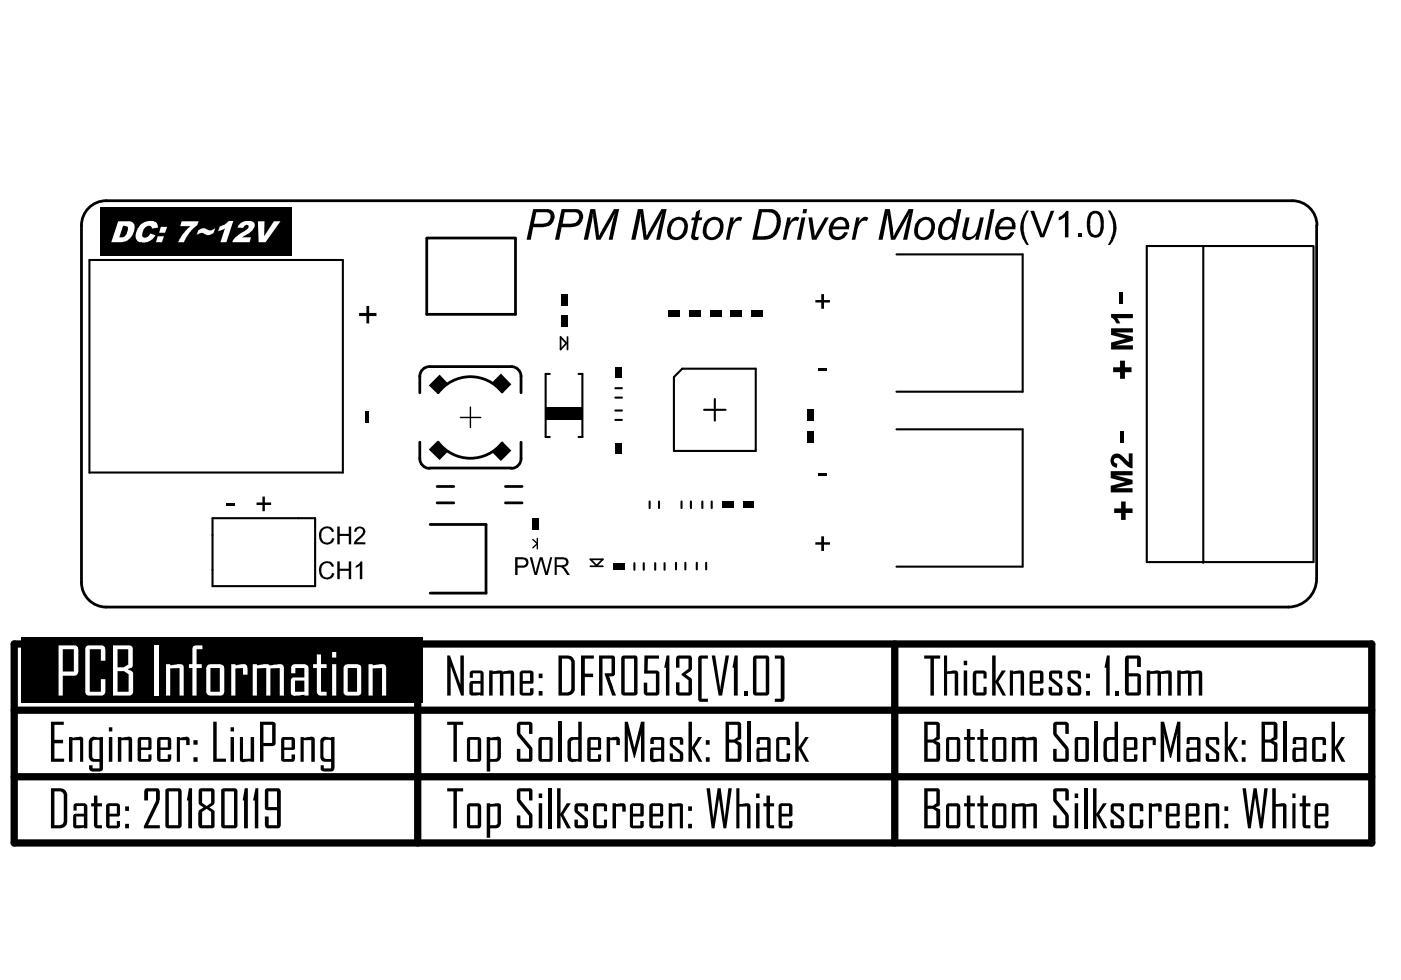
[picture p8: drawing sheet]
<svg xmlns="http://www.w3.org/2000/svg" width="289mm" height="202mm" viewBox="0 0 289 202" stroke-linecap="round" stroke-linejoin="round" font-family="sans-serif">
<path d="M2.9 132.8h280v41.1h-280zM86.1 132.8v41.1M184.5 132.8v41.1M2.9 146.5h280M2.9 160.2h280" fill="none" stroke="#000" stroke-width="1.5"/>
<g fill="#000">
<path d="M119.8 135.2h2.7v.7h-1.9v3h1.7v.8h-1.7v3.8h-.8zM146.8 135.2h.7l1.1 7.1 1-7.1h.7l-1.4 8.3h-.7zM190.6 135.2h3.3v.7h-1.3v7.6h-.7v-7.6h-1.3zM10.5 148.9h2.7v.6h-2v3.1h1.8v.7h-1.8v3.2h2v.6h-2.7zM14.2 152l1 .2 1.5-.2 .5 .3v4.8h-.7v-4.4h-1.6v4.4h-.7zM24.3 152h.7v.2l1.2-.2a.64 .64 0 0 1 .7 0 .64 .64 0 0 1 .3 .6v4.5h-.7v-4.4h-1.5v4.4h-.7zM36.5 152h.6v.2l1.1-.2a.61 .61 0 0 1 .6 0 .61 .61 0 0 1 .3 .6v1.1h-.7v-1h-1.3v4.4h-.6zM44 148.9h.7v7.6h1.9v.6h-2.6zM49.5 152h.6v4.6l1.6-.1v-4.5h.7v5.1h-.7v-.1l-1.5 .2a.56 .56 0 0 1-.7-.6zM62 152h.6v.2l1.3-.2a.64 .64 0 0 1 .7 0 .64 .64 0 0 1 .3 .6v4.5h-.7v-4.4h-1.6v4.4h-.6zM92.2 148.9h3.3v.6h-1.3v7.6h-.7v-7.6h-1.3zM92.2 135.2h.6l2.1 6v-6h.8v8.3h-.6l-2.2-6.1v6.1h-.7z"/>
<path d="M100.9 138.3h.7v.2l.8-.1a1.91 1.91 0 0 1 1.5 .1 2.43 2.43 0 0 1 2 0l.1 .3v4.7h-.7v-4.6l-1.5 .1v4.5h-.7v-4.6l-1.5 .1v4.5h-.7zM106.8 149l.3-.1h2.2l.5 .3v2.2h-.7v-1.9h-1.8v1.8l2.5 3.1v2.4l-.3 .3h-2.5l-.4-.4v-2.2h.7v2h1.8v-2l-2.4-3-.1-2.1zM115.2 148.9h.7v8.2h-.7zM123.5 135.2h3l.3 .2v3.5a.93 .93 0 0 1-1.2 .6l1.4 4h-.7l-1.6-4.5 .1-.1h1.3v-3h-1.8v7.6h-.8zM125.1 152h.7v.2l1.1-.2a.61 .61 0 0 1 .6 0 .61 .61 0 0 1 .3 .6v1.1h-.7v-1h-1.3v4.4h-.7zM128.8 148.9h.7l1.3 5.6 1.4-5.6h.7v8.2h-.7l.1-5.9-1.4 5.1h-.1l-1.4-5.1 .1 5.9h-.7zM132.9 135.2h3v.7h-2.3l-.1 2.4h2l.5 .4v4.3l-.5 .5h-2.2l-.5-.5v-2.2h.7v2h1.8v-3.9h-2.5zM137.5 135.2h.6v8.3h-.8v-5.8h-.3zM138.4 152.1l2.1-.1 .3 .4 .1 1.2h-.7v-1h-1.4v.9l1.9 1.5 .2 .5v1.1a.52 .52 0 0 1-.6 .5h-1.6a.51 .51 0 0 1-.6-.5v-1.2h.7v1.2h1.4v-1.1l-2-1.7-.1-1.3zM139.7 135.3l2.6-.1 .4 .4v2.4l-.3 .4-1 .7 1.1 .7 .2 .4v2.9l-.4 .4h-2.4l-.5-.5v-2.3h.7v2.1h1.9v-2.5l-1.4-1.1v-.2l1.4-1.1v-2h-1.9v1.8h-.7v-2zM142 148.9h.7v5.2l1.3-2.1h.8l-1.5 2.3 1.5 2.8h-.7l-1.4-2.6v2.6h-.7zM144.2 135.3l1.8-.1v.7h-1.3v8.2h1.3v.7h-1.7l-.3-.5v-8.7z"/>
<path d="M151.5 135.2h.6v8.3h-.8v-5.8h-.2zM153.4 142.5h.7v1h-.7zM154.1 148.9h.8v8.2h-.8zM159.8 135.2h1.6l.4 .6v8.5l-.4 .5h-1.6v-.7h1.2v-8.2h-1.2zM160.3 152.1l2-.1a.61 .61 0 0 1 .6 .6v1.1h-.7v-1.1h-1.5v4h1.5v-1.2h.7v1.2a.48 .48 0 0 1-.6 .5h-1.7a.51 .51 0 0 1-.5-.5v-4.1zM164 148.9h.7v5.2l1.4-2.1h.7l-1.5 2.3 1.6 2.8h-.8l-1.4-2.6v2.6h-.7zM194.7 135.2h.6v3.3l.9-.1a.99 .99 0 0 1 1.4 .5v4.6h-.7v-4.6l-1.6 .1v4.5h-.6zM199.4 150.4h.7v1.6h.9v.6h-.9v4h.9v.5h-1a.61 .61 0 0 1-.6-.5v-4h-.6v-.6h.6zM200.8 138.5l.4-.2h1.8a.58 .58 0 0 1 .5 .6v1.1h-.7v-1.1h-1.5v3.9h1.5v-1.1h.7v1.1a.57 .57 0 0 1-.6 .7h-1.6a.61 .61 0 0 1-.7-.7v-3.9zM202.2 150.4h.6v1.6h1v.6h-1v4h1v.5h-1a.51 .51 0 0 1-.6-.5v-4h-.7v-.6h.7zM204.6 135.2h.7v5.3l1.3-2.2h.8l-1.5 2.3 1.6 2.9h-.7l-1.5-2.7v2.7h-.7zM208.3 138.3h.6v.2l.9-.1a.99 .99 0 0 1 1.4 .5v4.6h-.7v-4.6l-1.6 .1v4.5h-.6z"/>
<path d="M208.7 152l1 .2a2.07 2.07 0 0 1 1.8 0l1.3-.2a.64 .64 0 0 1 .7 0 .64 .64 0 0 1 .3 .6v4.5h-.7v-4.4h-1.5v4.4h-.7v-4.4h-1.5v4.4h-.7zM216.6 138.4l2-.1a.58 .58 0 0 1 .5 .6v1.1h-.7v-1.1h-1.4v.9l2 1.7 .1 .4v1.1a.48 .48 0 0 1-.6 .5h-1.6a.61 .61 0 0 1-.6-.7v-1.1h.7v1.1h1.4v-1l-1.9-1.5-.2-.3v-1.3zM217.3 149l.4-.1h2.2l.5 .4v2.1h-.7v-1.9h-1.8v1.8l2.3 2.7 .2 .5v2.2l-.3 .4h-2.5l-.4-.3v-2.3h.7v2h1.8v-2l-2.4-2.8-.1-.3v-2.1zM220.5 138.4l1.9-.1a.58 .58 0 0 1 .5 .6v1.1h-.6v-1.1h-1.5v.9l2 1.7 .2 .4-.1 1.1a.48 .48 0 0 1-.6 .5h-1.5a.61 .61 0 0 1-.7-.7v-1.1h.7v1.1h1.5v-1l-2.1-1.8v-1.3zM225.8 148.9h.6v8.2h-.6zM228.3 135.2h.5v8.3h-.7v-5.8h-.3zM230.1 142.5h.7v1h-.7zM235.7 152h.7v.2h.2a1.41 1.41 0 0 1 1.8 .1v1.4h-.7v-1h-1.3v4.4h-.7zM236.5 138.3h.7v.2l.8-.1a1.91 1.91 0 0 1 1.5 .1l.6-.1a1.04 1.04 0 0 1 1.5 .5v4.6h-.7v-4.6l-1.5 .1v4.5h-.7v-4.6l-1.5 .1v4.5h-.7zM239.4 148.9h.7l1.3 5.6 1.4-5.6h.6v8.2h-.7l.1-5.9-1.3 5.1h-.2l-1.3-5.1 .1 5.9h-.7zM242.8 138.3h.7v.2l.8-.1a1.67 1.67 0 0 1 1.4 .1 2.53 2.53 0 0 1 2.1 0l.1 .3v4.7h-.7v-4.6l-1.5 .1v4.5h-.7v-4.6l-1.5 .1v4.5h-.7zM248.9 152.1l2-.1a.51 .51 0 0 1 .5 .6v1h-.6v-1h-1.4v.9l2 1.7v1.4a.51 .51 0 0 1-.5 .5h-1.7a.48 .48 0 0 1-.5-.5v-1.2h.7v1.2h1.4v-1.1l-2.1-1.7v-1.2z"/>
<path d="M252.6 148.9h.6v5.2l1.4-2.1h.7l-1.4 2.3 1.5 2.8h-.7l-1.5-2.6v2.6h-.6zM264.7 148.9h.7v8.2h-.7zM270.9 152.1l2.1-.1 .4 .3 .1 1.4h-.8v-1.1h-1.4v4h1.4v-1.2h.8v1.2a.52 .52 0 0 1-.7 .5h-1.7a.48 .48 0 0 1-.5-.5v-4.1zM274.6 148.9h.7v5.2l1.3-2.1h.8l-1.5 2.3 1.6 2.8h-.8l-1.4-2.6v2.6h-.7zM19.4 164.1h.7v1.6h.9v.6h-.9v3.9h.9v.7h-1.1l-.3-.2-.2-.3v-4.1h-.6v-.6h.6zM30 162.7l2.5-.1 .4 .4v2.3l-2.4 4.9h2.5v.7h-3.3v-.5l2.5-5.2v-2h-1.7v1.9h-.8v-1.9zM39 162.6h.6v8.3h-.8v-5.8h-.3zM50.5 162.6h.6v8.3h-.8v-5.8h-.3zM52.7 162.6h.6v8.3h-.8v-5.8h-.3zM92.2 162.6h3.3v.6h-1.3v7.7h-.7v-7.7h-1.3zM106.8 162.7l2.7-.1 .3 .4v2.1h-.7v-1.9h-1.8v1.8l2.4 2.8 .1 .3v2.4l-.4 .4h-2.4l-.4-.5v-2.2h.7v2h1.8v-1.9l-2.3-2.8-.2-.5v-2zM113 162.6h.7v8.3h-.7z"/>
<path d="M114.9 162.6h.7v5.2l1.3-2.1h.8l-1.5 2.3 1.5 2.9h-.7l-1.4-2.7v2.7h-.7zM118.6 165.9l.4-.2h1.8l.5 .4v1.2h-.8v-1h-1.3v.9l1.9 1.6 .2 .3v1.1a.58 .58 0 0 1-.7 .7h-1.6a.58 .58 0 0 1-.5-.7v-1.1h.7v1.1h1.3v-1l-2-1.7v-1.2zM122.5 165.9l.3-.2h1.9a.58 .58 0 0 1 .5 .6v1h-.7v-1h-1.5v3.9h1.5v-1.1h.7v1.1a.57 .57 0 0 1-.6 .7h-1.6a.61 .61 0 0 1-.7-.7v-3.9zM126.3 165.7h.7v.2l.3-.1a1.78 1.78 0 0 1 1.7 .2v1.4h-.7v-1.1l-1.3 .1v4.5h-.7zM137.9 165.7h.7v.2l.9-.1a.93 .93 0 0 1 1.3 .4v4.7h-.6v-4.6l-1.6 .1v4.5h-.7zM145.7 162.6h.7l.7 6.5 .9-6.5h.6l.9 6.5 .7-6.5h.7l-1.1 8.3h-.6l-.9-6.7-1 6.7h-.5zM151.8 162.6h.7v3.3l.9-.1a.99 .99 0 0 1 1.4 .5v4.6h-.7v-4.6l-1.6 .1v4.5h-.7zM158.1 164.1h.7v1.6h.8v.6h-.8v3.9h.8v.7h-1a.58 .58 0 0 1-.5-.7v-3.9h-.7v-.6h.7zM199.4 164.1h.7v1.6h.9v.6h-.9v3.9h.9v.7h-1a.61 .61 0 0 1-.6-.7v-3.9h-.6v-.6h.6zM202.2 164.1h.6v1.6h1v.6h-1v3.9h1v.7h-1a.52 .52 0 0 1-.6-.7v-3.9h-.7v-.6h.7zM208.7 165.7h.7v.2l1.1-.2h.7l.3 .2 1.6-.2a.54 .54 0 0 1 .7 .6v4.6h-.7v-4.6l-1.5 .1v4.5h-.7v-4.6l-1.5 .1v4.5h-.7zM217.4 162.7l2.6-.1 .4 .4v2.1h-.7v-1.9h-1.8v1.8l2.4 3 .1 2.4-.4 .5h-2.4l-.4-.4v-2.3h.7v2h1.8v-1.9l-2.5-3.2v-2.1z"/>
<path d="M223.6 162.6h.7v8.3h-.7zM225.4 162.6h.7v5.2l1.4-2.1h.7l-1.5 2.3 1.6 2.9h-.7l-1.5-2.7v2.7h-.7zM229.3 165.8l2-.1a.58 .58 0 0 1 .5 .6v1h-.7v-1h-1.4v.9l2 1.6 .1 .5v1.1a.48 .48 0 0 1-.6 .5h-1.6a.61 .61 0 0 1-.6-.7v-1.1h.7v1.1h1.4v-1l-2-1.8v-1.3zM233.2 165.8l2-.1 .5 .3 .1 1.3h-.7v-1h-1.5v3.9h1.5v-1.1h.7v1.3a.58 .58 0 0 1-.7 .5h-1.7a.58 .58 0 0 1-.5-.7v-4.1zM236.9 165.7h.7v.2l.1-.1a2.3 2.3 0 0 1 1.8 .1l.1 1.5h-.7v-1.1l-1.3 .1v4.5h-.7zM248.5 165.7h.7v.2l.2-.1a2.83 2.83 0 0 1 2 .1v5h-.7v-4.6l-1.5 .1v4.5h-.7zM256.2 162.6h.7l.8 6.5 .8-6.5h.7l.8 6.5 .7-6.5h.7l-1 8.3h-.6l-.9-6.7-1 6.7h-.5zM262.4 162.6h.7v3.3l.2-.1a2.52 2.52 0 0 1 1.9 .1l.1 5h-.7v-4.6l-1.5 .1v4.5h-.7zM268.6 164.1h.7v1.6h.9v.6h-.9v3.9h.9v.7h-1a.61 .61 0 0 1-.6-.7v-3.9h-.6v-.6h.6z"/>
<path d="M111.1 138.9h.8v1h-.8zM111.1 142.5h.8v1h-.8z"/>
<path d="M198.7 136.3h.8v.9h-.8zM198.7 138.3h.8v5.2h-.8z"/>
<path d="M224 138.9h.8v1h-.8zM224 142.5h.8v1h-.8z"/>
<path d="M18.7 152.2l.5-.2 1.3 .2v-.2h.7v6.5a.61 .61 0 0 1-.5 .6h-1.7a.97 .97 0 0 1-.6-1.3h.7v.7h1.4v-1.4h-1.3a1.17 1.17 0 0 1-.9-1v-3.2zM19.2 152.7l-.2 .3v3.1a.48 .48 0 0 0 .6 .5h.9v-3.9l-1.1-.1z"/>
<path d="M22.4 150h.8v.9h-.8zM22.4 152h.8v5.1h-.8z"/>
<path d="M28.5 152.2l.3-.2h1.9a.48 .48 0 0 1 .5 .6v1.9l-.2 .2h-1.9v1.9h1.5v-1h.6v1a.51 .51 0 0 1-.5 .5h-1.8a.48 .48 0 0 1-.5-.5v-4.1zM29.1 152.6v1.6h1.5v-1.6z"/>
<path d="M32.5 152.2l.3-.2h1.9a.61 .61 0 0 1 .6 .6v1.9l-.3 .2h-1.9v1.9h1.5v-1h.7l-.1 1a.48 .48 0 0 1-.5 .5h-1.7a.61 .61 0 0 1-.6-.5v-4zM33.1 152.6v1.6h1.5v-1.6z"/>
<path d="M39.9 152.7h.9v.9h-.9zM39.9 156.2h.9v.9h-.9z"/>
<path d="M47.5 150h.8v.9h-.8zM47.5 152h.8v5.1h-.8z"/>
<path d="M53.6 148.9h2.7l.5 .3v4.3l-.1 .3-.4 .1h-2v3.2h-.7zM54.3 149.5v3.7h1.8v-3.7z"/>
<path d="M58.2 152.1l2-.1a.61 .61 0 0 1 .6 .6v1.9l-.2 .2h-2v1.9h1.5v-1h.7v1a.48 .48 0 0 1-.6 .5h-1.6a.51 .51 0 0 1-.6-.5v-4.1zM58.6 152.6v1.6h1.5v-1.6z"/>
<path d="M66.4 152.2l.4-.2 1.5 .2v-.2h.7v6.5l-.4 .6h-1.9a1 1 0 0 1-.6-1.3h.7v.7h1.5v-1.4h-1.2a.99 .99 0 0 1-1-1v-3.4zM66.8 152.8v3.5l.4 .3h1.1v-3.9l-1.2-.1z"/>
<path d="M96.5 152.1l2.3-.1 .4 .3v4.3a.52 .52 0 0 1-.6 .5h-1.7a.51 .51 0 0 1-.6-.5v-4.1zM96.9 152.6v4h1.6v-4z"/>
<path d="M97.2 138.4l2-.1a.58 .58 0 0 1 .5 .6v4.6h-.7v-.2l-1.7 .2a.48 .48 0 0 1-.5-.6v-1.9a.48 .48 0 0 1 .6-.5h1.7v-1.6h-1.6v.9h-.6v-1.1zM97.5 141v1.8h1.6v-1.8z"/>
<path d="M100.4 152h.7v.2h.2a1.89 1.89 0 0 1 1.9 0v4.3l-.3 .4-.4 .2h-1.4v2h-.7zM101.1 152.7v3.9h.9a.51 .51 0 0 0 .6-.6v-3.3z"/>
<path d="M107.5 138.4l2-.1a.58 .58 0 0 1 .5 .6v1.8l-.2 .3h-2v1.9h1.5v-.9h.7v1a.58 .58 0 0 1-.6 .5h-1.7a.58 .58 0 0 1-.5-.7v-4.1zM107.8 138.9v1.6h1.5v-1.6z"/>
<path d="M111.2 152.2l.3-.2h1.9a.51 .51 0 0 1 .6 .6v4a.51 .51 0 0 1-.6 .5h-1.9l-.4-.3-.1-4.3zM111.7 152.6v4h1.6v-4z"/>
<path d="M115.2 135.2h1.8a1.47 1.47 0 0 1 1.5 1.5v5.3a1.44 1.44 0 0 1-1.5 1.5h-1.8zM115.9 135.9v6.9h1.1l.5-.1 .3-.7v-5.5l-.2-.4-.4-.2z"/>
<path d="M119.2 148.9h.8v8.2h-.8a1.88 1.88 0 0 1-2-.3l-.2-.5v-3.5l.3-.5 .5-.3h1.4zM117.9 152.7l-.2 .3v3a.84 .84 0 0 0 1.3 .6l.2-.1v-3.9h-1z"/>
<path d="M121.3 152.2l.2-.2h2a.48 .48 0 0 1 .5 .6v1.9l-.2 .2h-2v1.9h1.5v-1h.7v1a.51 .51 0 0 1-.6 .5h-1.8a.48 .48 0 0 1-.5-.5v-4.1zM121.8 152.6v1.6h1.5v-1.6z"/>
<path d="M128.3 135.3l2.8-.1 .4 .4v7.5l-.5 .4h-2.5l-.4-.5v-7.4zM128.8 135.9v6.9h2v-6.9z"/>
<path d="M134.3 152.1l2.1-.1a.51 .51 0 0 1 .6 .6v4.5h-.7v-.1l-1.3 .2a.7 .7 0 0 1-1-.6v-1.8a.51 .51 0 0 1 .6-.6h1.7v-1.6h-1.5v.9h-.7v-1zM134.8 154.7v1.9l1.5-.1v-1.8z"/>
<path d="M145.6 152.7h.7v.9h-.7zM145.6 156.2h.7v.9h-.7z"/>
<path d="M149.6 148.9h2.8l.5 .4v3.1l-.9 .4 .8 .4 .1 .3v3.1l-.3 .5h-3zM150.3 149.5v3h1.1l.7-.5v-2.5zM150.3 153.2v3.3h1.8v-2.8l-.7-.5z"/>
<path d="M155.5 135.3l2.7-.1 .4 .4v7.4l-.4 .5h-2.5l-.4-.5v-7.4zM156 135.9v6.9h1.9v-6.9z"/>
<path d="M156.3 152.1l2.2-.1 .4 .5v4.6h-.7v-.1l-1.5 .2a.56 .56 0 0 1-.7-.6v-1.9a.48 .48 0 0 1 .6-.5h1.6v-1.6h-1.5v.9h-.6v-1.1zM156.6 154.7v1.9l1.6-.1v-1.8z"/>
<path d="M190.6 148.9h2.7l.5 .3v3.2l-.8 .4 .7 .3 .2 .3v3.2l-.4 .5h-2.9zM191.3 149.5v3h1.1l.7-.5v-2.5zM191.3 153.2v3.3h1.8v-2.8l-.7-.5z"/>
<path d="M195.3 152.1l2.1-.1a.61 .61 0 0 1 .6 .6v4a.48 .48 0 0 1-.6 .5h-1.7a.51 .51 0 0 1-.6-.5v-4.1zM195.7 152.6v4h1.6v-4z"/>
<path d="M204.8 152.2l.2-.2h2a.48 .48 0 0 1 .5 .6v4a.51 .51 0 0 1-.5 .5h-1.9a.48 .48 0 0 1-.5-.5v-4.1zM205.3 152.6v4h1.6v-4z"/>
<path d="M212.6 138.4l2-.1 .5 .4 .1 2-.3 .3h-1.9v1.9h1.5v-.9h.7v1a.58 .58 0 0 1-.7 .5h-1.6a.52 .52 0 0 1-.6-.7v-4.1zM213 138.9v1.6h1.5v-1.6z"/>
<path d="M221.8 152.1l2.3-.1 .4 .3 .1 4.3a.52 .52 0 0 1-.7 .5h-1.7a.51 .51 0 0 1-.6-.5v-4.1zM222.3 152.6v4h1.5v-4z"/>
<path d="M229.8 148.9h.8v8.2h-1a1.65 1.65 0 0 1-1.8-.3l-.2-.7v-3.1a.99 .99 0 0 1 1.1-1h1.1zM228.5 152.7l-.2 .4v2.9a.93 .93 0 0 0 1.3 .6l.2-.1v-3.9h-1z"/>
<path d="M231.9 152.1l2.2-.1 .4 .3 .1 2.2-.3 .2h-2v1.9h1.6v-1h.7v1a.52 .52 0 0 1-.7 .5h-1.6a.51 .51 0 0 1-.6-.5v-4.1zM232.3 152.6v1.6h1.6v-1.6z"/>
<path d="M232.3 135.3l2.6-.1 .4 .5v1.9h-.8v-1.7h-1.7v3h1.9l.4 .1 .2 .4v3.6l-.4 .5h-2.4l-.4-.4-.1-7.3zM232.8 139.5v3.3h1.8v-3.3z"/>
<path d="M244.8 152.2l.3-.2h2l.5 .5v4.6h-.7v-.1l-1.5 .2a.56 .56 0 0 1-.8-.6v-1.9a.47 .47 0 0 1 .5-.5h1.8v-1.6h-1.5v.9h-.7zM245.3 154.7v1.9l1.6-.1v-1.8z"/>
<path d="M256.1 152.7h.8v.9h-.8zM256.1 156.2h.8v.9h-.8z"/>
<path d="M260.2 148.9h2.7l.5 .3v3.1l-.2 .3-.7 .2 .7 .3 .2 .3v3.3l-.3 .4h-2.9zM260.9 149.5v3h1l.8-.5v-2.5zM260.9 153.2v3.3h1.8v-2.8l-.8-.5z"/>
<path d="M266.8 152.1l2.1-.1a.51 .51 0 0 1 .6 .6v4.5h-.7l-.1-.1-1.2 .2a.7 .7 0 0 1-1-.6v-1.8a.51 .51 0 0 1 .6-.6h1.7v-1.6h-1.5v.9h-.7v-1zM267.2 154.7v1.9l1.6-.1v-1.8z"/>
<path d="M10.5 162.6h1.9a1.47 1.47 0 0 1 1.5 1.5v5.5a1.48 1.48 0 0 1-1.5 1.3h-1.9zM11.2 163.2v7h1.2l.4-.1 .3-.4v-5.9a.77 .77 0 0 0-.9-.6z"/>
<path d="M15.2 165.9l.4-.2h1.9l.5 .5v4.7h-.7v-.2l-1.4 .2a.62 .62 0 0 1-.8-.6v-2a.48 .48 0 0 1 .6-.5h1.6v-1.5h-1.5v.9h-.6zM15.7 168.4v1.8h1.6v-1.8z"/>
<path d="M22.2 165.8l2-.1a.58 .58 0 0 1 .5 .6v1.8l-.2 .3h-1.9v1.9h1.5v-1h.6v1.1a.58 .58 0 0 1-.6 .5h-1.7a.58 .58 0 0 1-.5-.7v-4.1zM22.6 166.3v1.5h1.5v-1.5z"/>
<path d="M25.8 166.3h.8v1h-.8zM25.8 169.9h.8v1h-.8z"/>
<path d="M34.3 162.7l2.7-.1 .4 .3 .1 7.5-.5 .5h-2.5l-.4-.5v-7.4zM34.8 163.2v7h1.9v-7z"/>
<path d="M41.2 162.7l2.6-.1 .5 .4v2.6l-.3 .4-.8 .5 .8 .5 .3 .3v3.2l-.5 .4h-2.4l-.4-.4v-3.2l1-.8-1-.7v-2.8zM41.7 163.2v2.4l.9 .7 .9-.7v-2.4zM41.7 167.5v2.7h1.8v-2.7l-.9-.7z"/>
<path d="M45.8 162.7l2.7-.1 .5 .4v7.4l-.5 .5h-2.5l-.3-.3-.1-7.6zM46.3 163.2v7h2v-7z"/>
<path d="M54.8 162.7l2.7-.1 .3 .4 .1 7.3-.3 .5-2.6 .1-.2-.3-.2-.4v-1.8h.8v1.8h1.7v-3.1h-2.1a.49 .49 0 0 1-.4-.6v-3.5zM55.3 163.2v3.3h1.8v-3.3z"/>
<path d="M96.6 165.8l2.1-.1 .5 .3v4.4a.58 .58 0 0 1-.6 .5h-1.7a.52 .52 0 0 1-.6-.7v-4.1zM96.9 166.3v3.9h1.6v-3.9z"/>
<path d="M100.4 165.7h.7v.2l.2-.1a2.52 2.52 0 0 1 1.9 .1v4.1a.98 .98 0 0 1-1 .9h-1.1v1.9h-.7zM101.1 166.4v3.8h1a.48 .48 0 0 0 .5-.6v-3.3z"/>
<path d="M111.1 163.7h.7v.9h-.7zM111.1 165.7h.7v5.2h-.7z"/>
<path d="M130.2 165.8l2.1-.1a.58 .58 0 0 1 .5 .6v1.8l-.3 .3h-2v1.9h1.5v-1h.8v1.1a.58 .58 0 0 1-.7 .5h-1.7a.58 .58 0 0 1-.5-.7v-4.1zM130.5 166.3v1.5h1.5v-1.5z"/>
<path d="M134 165.9l.4-.2h1.9a.58 .58 0 0 1 .5 .6v1.8l-.2 .3h-2v1.9h1.5v-1h.7l-.1 1.3-.4 .3h-1.9a.58 .58 0 0 1-.5-.7v-3.9zM134.6 166.3v1.5h1.5v-1.5z"/>
<path d="M141.9 166.3h.8v1h-.8zM141.9 169.9h.8v1h-.8z"/>
<path d="M155.9 163.7h.7v.9h-.7zM155.9 165.7h.7v5.2h-.7z"/>
<path d="M160.9 165.8l2-.1 .5 .3v2.1l-.3 .3h-1.9v1.9h1.5v-1h.7v1.1a.58 .58 0 0 1-.6 .5h-1.7a.52 .52 0 0 1-.5-.7v-4.1zM161.2 166.3v1.5h1.5v-1.5z"/>
<path d="M190.6 162.6h2.9l.3 .4v3l-.1 .3-.7 .2 .9 .5v3.4l-.4 .5h-2.9zM191.3 163.2v3h1.1l.7-.5v-2.5zM191.3 166.8v3.4h1.8v-2.9l-.7-.5z"/>
<path d="M195.4 165.8l2-.1a.61 .61 0 0 1 .6 .6v4.1a.48 .48 0 0 1-.6 .5h-1.7a.52 .52 0 0 1-.6-.7v-4.1zM195.7 166.3v3.9h1.6v-3.9z"/>
<path d="M204.8 165.9l.3-.2h1.9a.58 .58 0 0 1 .5 .6v4.1a.48 .48 0 0 1-.5 .5h-1.7a.61 .61 0 0 1-.7-.7v-3.9zM205.3 166.3v3.9h1.6v-3.9z"/>
<path d="M221.6 163.7h.7v.9h-.7zM221.6 165.7h.7v5.2h-.7z"/>
<path d="M240.6 165.9l.3-.2h1.8a.52 .52 0 0 1 .6 .6v1.8l-.2 .3h-2v1.9h1.5v-1h.7v1.1a.48 .48 0 0 1-.6 .5h-1.6a.61 .61 0 0 1-.7-.7v-3.9zM241.1 166.3v1.5h1.5v-1.5z"/>
<path d="M244.8 165.8l2-.1 .5 .3 .1 2.1-.3 .3h-2v1.9h1.5v-1h.8v1.1a.58 .58 0 0 1-.7 .5h-1.6a.52 .52 0 0 1-.6-.7v-4.1zM245.1 166.3v1.5h1.5v-1.5z"/>
<path d="M252.5 166.3h.8v1h-.8zM252.5 169.9h.8v1h-.8z"/>
<path d="M266.5 163.7h.7v.9h-.7zM266.5 165.7h.7v5.2h-.7z"/>
<path d="M271.2 165.9l.4-.2h1.9a.58 .58 0 0 1 .5 .6v1.8l-.3 .3h-1.9v1.9h1.5v-1h.7l-.1 1.3-.4 .3h-1.9a.58 .58 0 0 1-.5-.7v-3.9zM271.8 166.3v1.5h1.5v-1.5z"/>
</g>
<path d="M4.4 131.5h82.7v13.5h-82.7z" fill-rule="evenodd" fill="#000"/>
<g fill="#fff">
<path d="M17.9 133.3l.2-.2h3.1l.5 .5v2.7h-.9v-2.4h-2.3v8.8h2.3v-2.6h.9v2.7l-.1 .3-.4 .4h-3l-.6-.6v-9.2z"/>
<path d="M31.7 133.1h.9v10.4h-.9z"/>
<path d="M34.2 137h.9v.2l1.9-.2a.71 .71 0 0 1 .9 .8v5.7h-.9v-5.7l-1.9 .1v5.6h-.9z"/>
<path d="M39.8 133.3l.5-.2h1.5v.8h-1.3v3.1h1.1v.8h-1.1v5.7h-.8v-5.7h-.7v-.8h.7v-3.2z"/>
<path d="M47.7 137h.8v.2h.2a3.1 3.1 0 0 1 2.1-.1l.2 .3v.4v1.4h-.9v-1.4l-1.6 .1v5.6h-.8z"/>
<path d="M52.1 137h.9v.2l1-.1a1.97 1.97 0 0 1 1.7 .2l1.6-.3a.88 .88 0 0 1 1.3 .8v5.7h-.9v-5.7l-1.9 .1v5.6h-.9v-5.7l-1.9 .1v5.6h-.9z"/>
<path d="M65.3 135h.9v2h1.1v.8h-1.1v4.9h1.1v.8h-1.2a.86 .86 0 0 1-.8-.8v-4.9h-.7v-.8h.7z"/>
<path d="M76 137h.9v.2h.1a4.2 4.2 0 0 1 2.4-.1l.2 .6v5.8h-.8v-5.7l-1.9 .1v5.6h-.9z"/>
<path d="M12.1 133.1h3.5l.3 .2 .3 .6-.1 5-.6 .5h-2.6v4.1h-.8zM12.9 133.9v4.6h2.3v-4.6z"/>
<path d="M23.3 133.1h3.5l.5 .4 .1 3.9-.2 .3-.9 .4 .8 .3 .4 .3v4.1l-.2 .4-.4 .3h-3.6zM24.2 133.9v3.8h1.3l1-.6v-3.2zM24.2 138.4v4.3h2.3v-3.6l-.9-.7z"/>
<path d="M43 137.1l2.5-.1a.86 .86 0 0 1 .8 .8v5a.74 .74 0 0 1-.8 .7h-2.2a.86 .86 0 0 1-.8-.8v-5zM43.4 137.8v4.9h1.9v-4.9z"/>
<path d="M60.4 137.1h2.6a.72 .72 0 0 1 .6 .7v5.7h-.8v-.2l-1.1 .2h-1.1a.59 .59 0 0 1-.6-.7v-2.3a.62 .62 0 0 1 .6-.8h2.2v-1.9h-1.9v1.1h-.8v-1.4zM60.8 140.4v2.3h2v-2.3z"/>
<path d="M68.5 134.5h.8v1.1h-.8zM68.5 137h.8v6.5h-.8z"/>
<path d="M71.3 137.1l2.5-.1a.74 .74 0 0 1 .7 .8v4.9a.65 .65 0 0 1-.7 .8h-2.2a.74 .74 0 0 1-.8-.8v-5zM71.7 137.8v4.9h1.9v-4.9z"/>
</g>
<g fill="none" stroke="#000" stroke-width=".57">
<path d="M88 49.2v15.6h18.3v-15.6M88 49.1h18.3M271.5 46.5v72.8a5.9 5.9 0 0 1-5.8 5.9h-243.8a5.1 5.1 0 0 1-5.1-5.1v-73.6a5.1 5.1 0 0 1 5.1-5.1h244.6a5.1 5.1 0 0 1 5.1 5.1M86.6 77.6v3.4M88.6 75.6h16.9M107.5 77.6v3.4M86.6 91.2v3.4M88.6 96.5h16.9M107.5 91.2v3.4M88.7 108.2h11.5v14.1h-11.5M90.2 100.3h3.4M90.2 103.7h3.4"/>
<path d="M104.2 100.3h3.5M104.2 103.7h3.5"/>
</g>
<g fill="none" stroke="#000" stroke-width=".43">
<path d="M18.4 53.6h52.3v43.9h-52.3zM184.9 52.5h26v28.3h-26M248.1 51v65.1M270.8 50.7h-34.3v65.2M270.9 50.8v65.1h-34.3M113.4 77.1h-.9v13h.9M119.3 77.1h.8v13h-.8M140.7 76.1h15.2v16.9h-16.9v-15.2zM126.9 84.7h1.4M126.9 82h1.4M126.9 80.1h1.4M126.9 86.6h1.4"/>
<path d="M145.2 84.5h4.4M147.4 82.3v4.5M184.9 88.6h26v28.3h-26M43.8 106.9h21.2v14h-21.2zM130.8 116.2v1.3M132.8 116.2v1.3M134 103.4v1.4M135.1 116.2v1.3M135.9 103.4v1.4M137.1 116.2v1.3M139.4 116.1v1.4M140.6 103.4v1.4"/>
<path d="M141.3 116.1v1.4M142.5 103.4v1.4M143.7 116.1v1.4M144.8 103.4v1.4M145.6 116.1v1.4M146.8 103.4v1.4"/>
</g>
<path d="M94.9 86.1h4.3M97 84v4.2M109.9 111.3l.9 .8-.9 .9M110.8 111.1v2.1" fill="none" stroke="#000" stroke-width=".29"/>
<path d="M115.6 69.5l1.2 1.3-1.2 1.3zM117 69.5v2.6M121.8 115.4h2.5l-1.3 1.3zM121.8 116.8h2.5" fill="none" stroke="#000" stroke-width=".36"/>
<g fill="#000">
<path d="M20.7 42.8h39.4v9.9h-39.4z" fill-rule="evenodd"/>
<path d="M90.7 77.3l1.6 1.7-2.1 2.2-1.8-1.7z" fill-rule="evenodd"/>
<path d="M103.3 77.1l2.2 2.2-1.9 1.9-2.2-2.3z" fill-rule="evenodd"/>
<path d="M115.7 65.1h1.4v2.3h-1.4z" fill-rule="evenodd"/>
<path d="M115.7 60.7h1.4v2.3h-1.4z" fill-rule="evenodd"/>
<path d="M126.9 75.6h1.4v2.2h-1.4z" fill-rule="evenodd"/>
<path d="M137.8 64h2.3v1.5h-2.3z" fill-rule="evenodd"/>
<path d="M142.1 64h2.3v1.5h-2.3z" fill-rule="evenodd"/>
<path d="M146.4 64h2.3v1.5h-2.3z" fill-rule="evenodd"/>
<path d="M150.7 64h2.3v1.5h-2.3z" fill-rule="evenodd"/>
<path d="M155 64h2.3v1.4h-2.3z" fill-rule="evenodd"/>
<path d="M90.2 91l2.1 2.2-1.6 1.7-2.3-2.2z" fill-rule="evenodd"/>
<path d="M103.6 91.1l1.9 1.8-2.2 2.2-1.9-1.9z" fill-rule="evenodd"/>
<path d="M112.4 84h7.8v2.5h-7.8z" fill-rule="evenodd"/>
<path d="M126.8 91.4h1.4v2.2h-1.4z" fill-rule="evenodd"/>
<path d="M166.5 88.9h1.4v2.3h-1.4z" fill-rule="evenodd"/>
<path d="M166.5 84.5h1.4v2.3h-1.4z" fill-rule="evenodd"/>
<path d="M109.7 107h1.5v2.3h-1.5z" fill-rule="evenodd"/>
<path d="M126.5 116.1h2.3v1.4h-2.3z" fill-rule="evenodd"/>
<path d="M148.9 103.4h2.3v1.3h-2.3z" fill-rule="evenodd"/>
<path d="M153.3 103.4h2.2v1.4h-2.2z" fill-rule="evenodd"/>
</g>
<g fill="#000">
<path d="M74.1 64.5h1.5v-1.4h.5v1.4h1.5v.7h-1.5v1.5h-.5v-1.5h-1.5zM168.7 76h1.7v.6h-1.7zM169.4 60.7h.5v1.2h1.3v.5h-1.3v1.3h-.5v-1.3h-1.3v-.5h1.3zM230.8 60.2h.8v2.4h-.8zM229.6 75.8h1.4v-1.4h1v1.4h1.4v1h-1.4v1.3h-1v-1.3h-1.4zM229.1 67.7h4.5v.9h-3.5l3.5 .8v.9l-3.5 .9h3.5v.9h-4.5v-1.4l3.1-.8-3.1-.8zM229.1 64.8h4.5v.8h-3.3l.7 1.1h-.8l-.4-.7-.7-.5zM75.3 84.8h.7v2.4h-.7zM168.7 97.6h1.7v.6h-1.7zM231.1 88.8h.7v2.5h-.7zM229.5 93.8a1.64 1.64 0 0 1 2.3 .7l1 .8v-1.8h.8v3.1l-.2-.1a4.5 4.5 0 0 1-2.1-1.5 .86 .86 0 0 0-.8-.6 .86 .86 0 0 0-.8 .5l.1 .4 .2 .2 .4 .1-.1 .9a1.49 1.49 0 0 1-1.2-1 1.49 1.49 0 0 1 .4-1.6zM46.6 103.7h1.7v.5h-1.7z"/>
<path d="M54.1 102.4h.5v1.3h1.3v.5h-1.3v1.2h-.5v-1.2h-1.2v-.5h1.2zM66.3 116.2a1.56 1.56 0 0 1 2.6 .6l-.5 .1a1.1 1.1 0 0 0-1.3-.7 1.1 1.1 0 0 0-.8 1.3 1.23 1.23 0 0 0 .4 1.3 1.23 1.23 0 0 0 1.4 .1l.4-.7 .5 .1a1.67 1.67 0 0 1-2 1.1 1.67 1.67 0 0 1-1.2-1.9l.2-.9zM66.3 109a1.56 1.56 0 0 1 2.6 .6l-.5 .2a1.1 1.1 0 0 0-1.3-.8 1.1 1.1 0 0 0-.8 1.3 1.23 1.23 0 0 0 .4 1.3 1.23 1.23 0 0 0 1.4 .1l.4-.7 .5 .1a1.67 1.67 0 0 1-2 1.1 1.67 1.67 0 0 1-1.2-1.9l.2-.9zM69.6 115.8h.5v1.5h1.8v-1.5h.5v3.7h-.5v-1.8h-1.8v1.8h-.5zM69.6 108.6h.5v1.5h1.8v-1.5h.5v3.7h-.5v-1.7h-1.8v1.7h-.5zM73.4 116.7l.5-.3 .5-.6h.3v3.7h-.5v-2.9l-.8 .6zM73.4 108.8a1.14 1.14 0 0 1 1.7 .2 1.14 1.14 0 0 1-.4 1.7l-1.1 1.1h1.8v.5h-2.5l.1-.2a3.5 3.5 0 0 1 1.4-1.7 .75 .75 0 0 0 .5-.9 .75 .75 0 0 0-.8-.5l-.5 .2-.1 .5h-.4l.1-.7zM169.4 110.6h.5v1.2h1.3v.5h-1.3v1.3h-.5v-1.3h-1.3v-.5h1.3zM231.2 103.4h.9v1.5h1.5v.9h-1.5v1.4h-.9v-1.4h-1.4v-.9h1.4zM229.1 97.2h4.5v.8h-3.6l3.6 1v.8l-3.6 .9h3.6v.9h-4.5v-1.4l3-.8-3-.8z"/>
</g>
<g fill="#fff">
<path d="M29.1 46.2l.1-.1a2.57 2.57 0 0 1 3.2 0l.2 .8-1.3 .3a.71 .71 0 0 0-.6-.7 .71 .71 0 0 0-.7 .4 2.42 2.42 0 0 0-.6 1.9 1.11 1.11 0 0 0 1.6-.6l1 .3a2.62 2.62 0 0 1-3.7 1.2 1.99 1.99 0 0 1 .1-2.4z"/>
<path d="M37.5 45.6h3.5l-.3 .8-1.3 1.2-.9 1.1-.5 1.3h-1.3l1.1-1.9 1.4-1.4h-2z"/>
<path d="M41 47.4h.1a1.48 1.48 0 0 1 1.9 .1h.6l.8-.4-.4 1a1.6 1.6 0 0 1-1.9 .1 1.23 1.23 0 0 0-1.6 .3z"/>
<path d="M45.3 46.7a3.1 3.1 0 0 0 1.9-1.1h.9l-1.4 4.4h-1.2l.9-2.9-1.4 .6z"/>
<path d="M49.5 46.1a2.59 2.59 0 0 1 2.9-.2 1.88 1.88 0 0 1-1 2.2l-1.5 .9h1.9l-.3 1h-3.6a5.2 5.2 0 0 1 2.6-2.3 1.06 1.06 0 0 0 .7-1.3 .81 .81 0 0 0-1.1 .6l-1.1-.1z"/>
<path d="M53.2 45.6h1.3v3.1l2-3.1h1.3l-3 4.4h-1.5z"/>
<path d="M24.4 45.6h2a1.23 1.23 0 0 1 1.2 .5 1.23 1.23 0 0 1 .1 1.3 2.99 2.99 0 0 1-2.8 2.6h-2zM25.4 46.6l-.8 2.4h.3a1.3 1.3 0 0 0 1.4-1.3 .69 .69 0 0 0 0-.8 .69 .69 0 0 0-.6-.3z"/>
<path d="M33.2 46.8h1.3l-.5 1.2h-1.2zM32.5 48.7h1.3l-.4 1.3h-1.2z"/>
</g>
<g fill="#000">
<path d="M121.8 43.1h1l.7 5.6 3.1-5.6h1.1l-1.4 6.4h-.8l.9-4.2 .4-1.3-3 5.5h-.8l-.7-4.5v-.9l-1 5.4h-.9zM131.5 43.1h1.1l.7 5.6 3.1-5.6h1.1l-1.4 6.4h-.8l.7-3.3 .6-2.2-3 5.5h-.8l-.7-5.4-1.1 5.4h-.8zM143.6 43.7l.8-.5-.3 1.7h.7l-.1 .5h-.7l-.6 2.7a.51 .51 0 0 0 0 .7 .51 .51 0 0 0 .7 0l-.1 .7a.92 .92 0 0 1-1.1-.1 .92 .92 0 0 1-.3-1.1l.6-2.9h-.6l.1-.5h.6zM150.6 44.9h.7l-.2 .9a1.5 1.5 0 0 1 1.9-.9l-.2 .7a1.26 1.26 0 0 0-1.7 1.1l-.7 2.8h-.7zM162.4 44.9h.7l-.2 .9a1.59 1.59 0 0 1 1.7-1l.3 .1-.4 .7a1.1 1.1 0 0 0-1.6 .8l-.3 1-.5 2.1h-.7zM166.7 44.9h.8l.5 3.8 2.2-3.8h.7l-2.5 4.6h-1zM176.6 44.9h.7l-.2 .9a1.47 1.47 0 0 1 1.8-.9h.2l-.4 .7a1.09 1.09 0 0 0-1.5 .8l-.4 1-.4 2.1h-.7zM182.5 43.1h1l.8 5.6 .5-1.1 2.6-4.5h1l-1.3 6.4h-.9l.8-3.7 .6-1.8-3 5.5h-.9l-.7-5.4-1 5.4h-.8zM199.2 44.9h.8l-.7 2.9a.66 .66 0 0 0-.1 .8 .66 .66 0 0 0 .8 .3 1.85 1.85 0 0 0 1.6-1.9l.5-2.1h.8l-1.1 4.6h-.7l.2-.9a1.94 1.94 0 0 1-2.6 .6l-.2-.4v-.7zM204.3 43.1h.8l-1.3 6.4h-.8zM211.7 43.4h.5l-.7 1.2-.4 1.6a6.4 6.4 0 0 0 1.1 4.3h-.5l-.4-.7a5.1 5.1 0 0 1-.4-5zM212.5 43.5h.8l1.7 4.8 1.7-4.8h.7l-2.1 5.5h-.8z"/>
<path d="M218.4 44.8l.9-.6 .6-.7h.4v5.5h-.7v-4.3l-1.3 .8zM222.4 48.2h.7v.8h-.7zM228.5 43.4h.5l.8 1.5 .3 .8a5.6 5.6 0 0 1-1.2 4.8h-.4a6.3 6.3 0 0 0 0-7.1zM109.2 114.9h.5l.8 3.2 .8-3.2h.6l.8 3.2 .8-3.2h.4l-.9 3.7h-.5l-.9-3.2-.9 3.2h-.5z"/>
<path d="M110 43.1h2.5a1.62 1.62 0 0 1 1.7 .8 1.62 1.62 0 0 1-.2 1.9 2.31 2.31 0 0 1-2 1.1h-2l-.5 2.6h-.9zM110.6 43.8l-.5 2.3h1.4a1.72 1.72 0 0 0 2-1.2 .91 .91 0 0 0-1-1.1z"/>
<path d="M115.8 43.1h2.7a1.6 1.6 0 0 1 1.6 .9 1.6 1.6 0 0 1-.2 1.8 2.22 2.22 0 0 1-2.2 1.1h-1.9l-.5 2.6h-.8zM116.5 43.8l-.5 2.3h1.4a1.7 1.7 0 0 0 2.1-1.4 .93 .93 0 0 0-1.3-.9z"/>
<path d="M138.3 45.4h.1a1.93 1.93 0 0 1 2.3-.6 1.93 1.93 0 0 1 1.1 2.1 2.36 2.36 0 0 1-1.3 2.4 2.36 2.36 0 0 1-2.7-.5 3.1 3.1 0 0 1 .5-3.4zM139.2 45.6a2.42 2.42 0 0 0-.4 3.1 1.57 1.57 0 0 0 2.2-1.3 1.3 1.3 0 0 0-.2-1.6 1.3 1.3 0 0 0-1.6-.2z"/>
<path d="M145.8 45.3a2.05 2.05 0 0 1 3.3 .6 2.69 2.69 0 0 1-3 3.6 2.08 2.08 0 0 1-1-2.9l.1-.5zM146.6 45.6a2.42 2.42 0 0 0-.5 3.1 1.6 1.6 0 0 0 2.2-1.4 1.27 1.27 0 0 0-.1-1.5 1.27 1.27 0 0 0-1.5-.3z"/>
<path d="M156.5 43.1h1.9a2.4 2.4 0 0 1 2.6 3 3.4 3.4 0 0 1-3.6 3.4h-2.3zM157.1 43.8l-1 4.9h1a2.62 2.62 0 0 0 3-2.8 1.7 1.7 0 0 0-1.8-2.1z"/>
<path d="M165.6 43.1h.8l-.1 .9h-.8zM165.3 44.9h.8l-1 4.6h-.7z"/>
<path d="M171.9 45.2a1.91 1.91 0 0 1 2.1-.4 1.91 1.91 0 0 1 1.2 1.7l-.1 .8h-3.4a1.11 1.11 0 0 0 .2 1.2 1.11 1.11 0 0 0 1.2 .3l.4-.1 .6-.8h.8a2.15 2.15 0 0 1-3.7 .9 3.1 3.1 0 0 1 .7-3.6zM172.6 45.6l-.5 .5-.3 .6h2.6a1.1 1.1 0 0 0-.5-1.3 1.1 1.1 0 0 0-1.3 .2z"/>
<path d="M189.5 45.2a2.02 2.02 0 0 1 3.1 .5 2.94 2.94 0 0 1-1.6 3.8 1.93 1.93 0 0 1-2.1-.6 1.93 1.93 0 0 1-.2-2.2l.1-.6zM190.2 45.6a2.47 2.47 0 0 0-.6 3 1.43 1.43 0 0 0 2.3-1 1.89 1.89 0 0 0-.4-2.2h-.8z"/>
<path d="M194.5 45.2a1.58 1.58 0 0 1 2.5 .4l.5-2.5h.7l-1.2 6.4h-.8l.1-.6a1.65 1.65 0 0 1-2.4 .2l-.2-.4a3.2 3.2 0 0 1 .8-3.5zM195 45.6a2.44 2.44 0 0 0-.4 3.1 1.47 1.47 0 0 0 2-1.4 1.61 1.61 0 0 0-.4-1.8l-.6-.1z"/>
<path d="M206.3 45.2a1.89 1.89 0 0 1 2.2-.3 1.89 1.89 0 0 1 .9 2.2v.2h-3.4a1.11 1.11 0 0 0 .2 1.2 1.11 1.11 0 0 0 1.2 .3l.4-.1 .6-.8h.8a2.21 2.21 0 0 1-3.4 1.1 2.55 2.55 0 0 1 0-3.3zM206.9 45.6l-.5 .5-.3 .6h2.6a1.11 1.11 0 0 0-.5-1.2 1.11 1.11 0 0 0-1.3 .1z"/>
<path d="M225 43.7a1.69 1.69 0 0 1 1.8 0 1.69 1.69 0 0 1 .8 1.6v.9a2.86 2.86 0 0 1-1.1 2.8 1.73 1.73 0 0 1-2.3-1.8l-.1-1.1a3.1 3.1 0 0 1 .9-2.4zM225.3 44.2a3.3 3.3 0 0 0-.5 2.7 1.18 1.18 0 0 0 .4 1.2 1.18 1.18 0 0 0 1.2 .2 3.6 3.6 0 0 0 .4-3.2 .95 .95 0 0 0-.4-.9 .95 .95 0 0 0-1.1 0z"/>
<path d="M106.2 114.9h1.5a1.15 1.15 0 0 1 1.3 .9v.1a.97 .97 0 0 1-.6 1l-.3 .2h-1.4v1.5h-.5zM106.7 115.4v1.3h1a.67 .67 0 0 0 .8-.7 .67 .67 0 0 0-.8-.6z"/>
<path d="M114.4 114.9h1.6a1.05 1.05 0 0 1 1.1 .4 1.05 1.05 0 0 1 0 1.2l-.9 .4 .5 .3 .8 1.4h-.5l-.5-.8a1.31 1.31 0 0 0-1.1-.9h-.6v1.7h-.4zM114.8 115.4v1.2h1.1a.67 .67 0 0 0 .8-.3 .67 .67 0 0 0-.1-.8l-.4-.1z"/>
</g>
<path d="M88.6 75.6a2.01 2.01 0 0 0-2 2M96.9 77.7a8.3 8.3 0 0 0-6.5 3.3M97 77.7a8.3 8.3 0 0 1 6.5 3.1M105.5 75.6a2.01 2.01 0 0 1 2 2M86.6 94.6a2.01 2.01 0 0 0 2 2M90.4 91.2a8.4 8.4 0 0 0 6.5 3.3M103.5 91.4a8.3 8.3 0 0 1-6.5 3.1M107.5 94.6a2.01 2.01 0 0 1-2 2" fill="none" stroke="#000" stroke-width=".57"/>
</svg>
